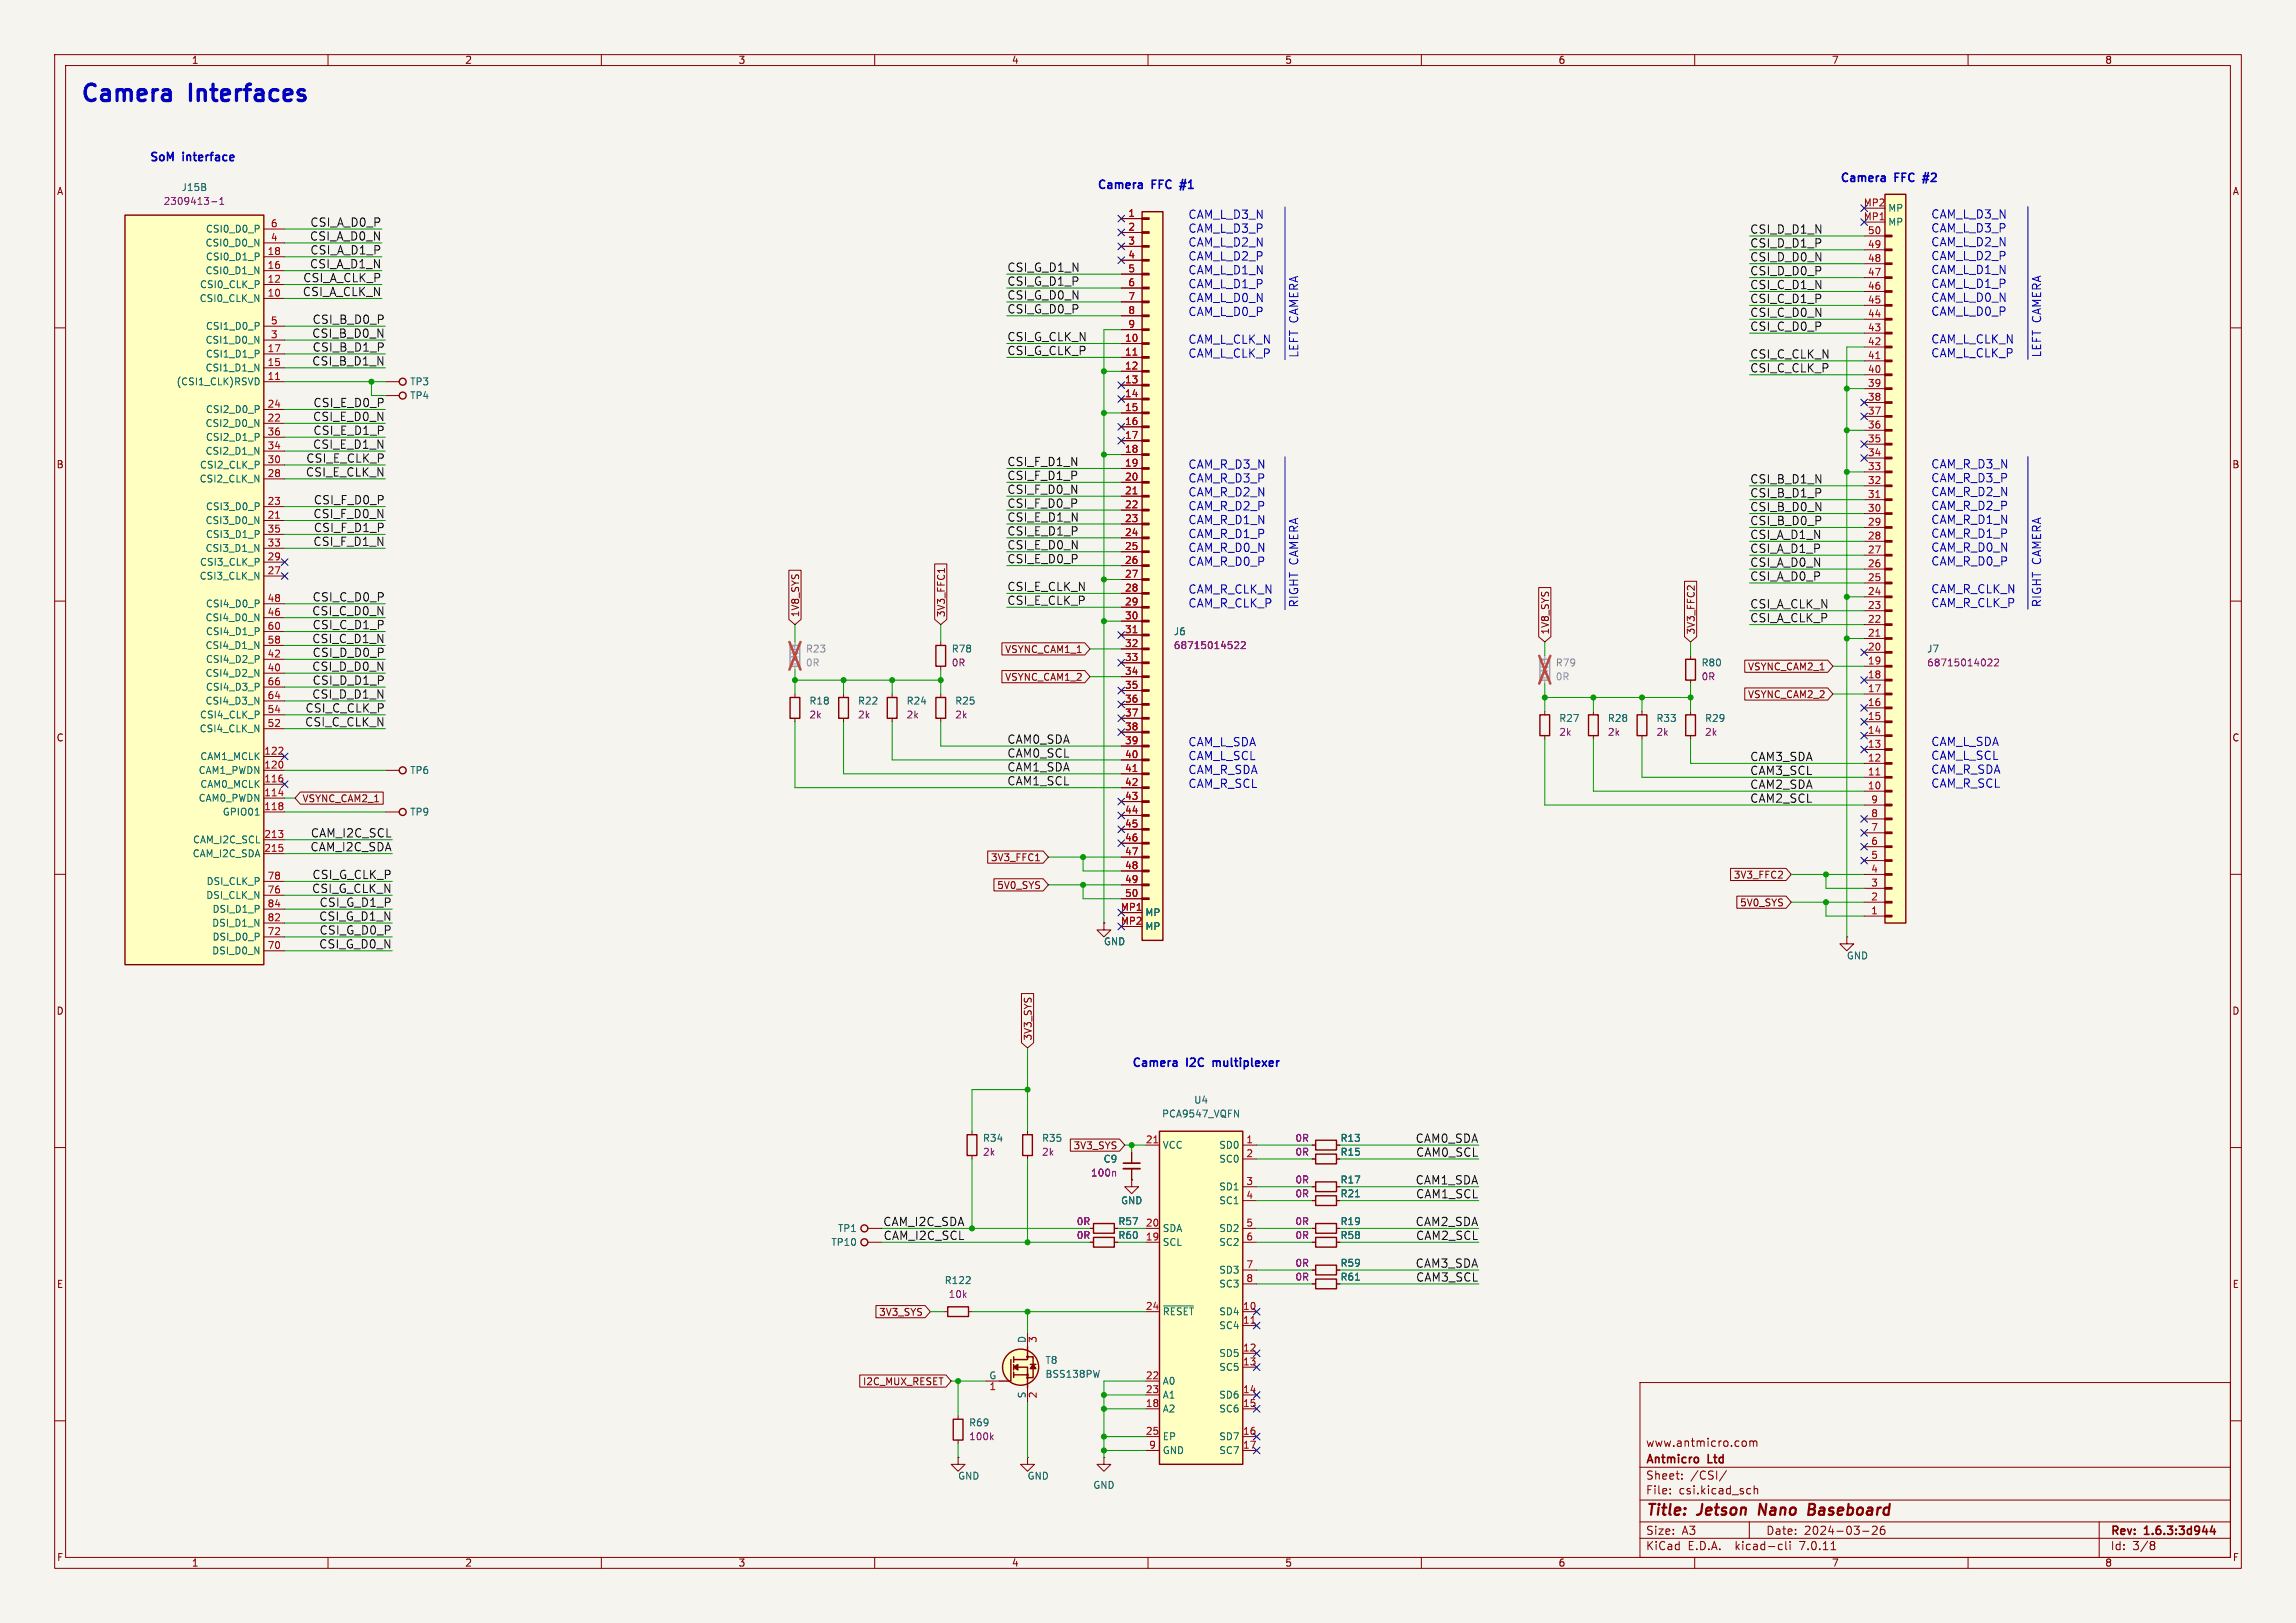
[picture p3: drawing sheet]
<svg xmlns="http://www.w3.org/2000/svg" width="420mm" height="297mm" viewBox="0 0 420 297" stroke-linecap="round" stroke-linejoin="round" font-family="sans-serif">
<defs><g id="words">
<g font-size="4.2" fill="#0000c2">
<text x="14.6" y="18.8">Camera</text>
<text x="34.9" y="18.8">Interfaces</text>
</g>
<g font-size="2.8" fill="#840000">
<text x="301" y="277.9">Title:</text>
<text x="310.6" y="277.9">Jetson</text>
<text x="322.6" y="277.9">Nano</text>
<text x="332.4" y="277.9">Baseboard</text>
</g>
<g font-size="2.1" fill="#0000c2">
<text x="27.3" y="29.6">SoM</text>
<text x="33.5" y="29.6">interface</text>
<text x="200.7" y="34.7">Camera</text>
<text x="210.8" y="34.7">FFC</text>
<text x="216.6" y="34.7">#1</text>
<text x="336.5" y="33.4">Camera</text>
<text x="346.7" y="33.4">FFC</text>
<text x="352.5" y="33.4">#2</text>
<text x="217.3" y="40.2">CAM_L_D3_N</text>
<text x="353.2" y="40.1">CAM_L_D3_N</text>
<text x="217.3" y="45.2">CAM_L_D2_N</text>
<text x="217.3" y="42.7">CAM_L_D3_P</text>
<text x="217.3" y="47.8">CAM_L_D2_P</text>
<text x="353.2" y="47.7">CAM_L_D2_P</text>
<text x="353.2" y="45.2">CAM_L_D2_N</text>
<text x="353.2" y="42.7">CAM_L_D3_P</text>
<text x="217.3" y="52.9">CAM_L_D1_P</text>
<text x="217.3" y="50.3">CAM_L_D1_N</text>
<text x="353.2" y="50.3">CAM_L_D1_N</text>
<text x="353.2" y="52.8">CAM_L_D1_P</text>
<text x="217.3" y="57.9">CAM_L_D0_P</text>
<text x="217.3" y="55.4">CAM_L_D0_N</text>
<text x="353.2" y="55.4">CAM_L_D0_N</text>
<text x="353.2" y="57.9">CAM_L_D0_P</text>
<text x="217.3" y="65.6">CAM_L_CLK_P</text>
<text x="217.3" y="63">CAM_L_CLK_N</text>
<text x="237.6" y="65.6" transform="rotate(-90 237.6 65.6)">LEFT CAMERA</text>
<text x="353.2" y="65.5">CAM_L_CLK_P</text>
<text x="353.2" y="63">CAM_L_CLK_N</text>
<text x="373.5" y="65.5" transform="rotate(-90 373.5 65.5)">LEFT CAMERA</text>
<text x="217.3" y="88.4">CAM_R_D3_P</text>
<text x="217.3" y="85.9">CAM_R_D3_N</text>
<text x="353.2" y="85.8">CAM_R_D3_N</text>
<text x="353.2" y="88.4">CAM_R_D3_P</text>
<text x="217.3" y="91">CAM_R_D2_N</text>
<text x="217.3" y="93.5">CAM_R_D2_P</text>
<text x="353.2" y="93.5">CAM_R_D2_P</text>
<text x="353.2" y="96">CAM_R_D1_N</text>
<text x="353.2" y="90.9">CAM_R_D2_N</text>
<text x="217.3" y="96">CAM_R_D1_N</text>
<text x="217.3" y="101.1">CAM_R_D0_N</text>
<text x="217.3" y="98.6">CAM_R_D1_P</text>
<text x="353.2" y="101.1">CAM_R_D0_N</text>
<text x="353.2" y="98.5">CAM_R_D1_P</text>
<text x="217.3" y="103.7">CAM_R_D0_P</text>
<text x="353.2" y="103.6">CAM_R_D0_P</text>
<text x="217.3" y="111.3">CAM_R_CLK_P</text>
<text x="217.3" y="108.7">CAM_R_CLK_N</text>
<text x="237.6" y="111.3" transform="rotate(-90 237.6 111.3)">RIGHT CAMERA</text>
<text x="353.2" y="111.2">CAM_R_CLK_P</text>
<text x="353.2" y="108.7">CAM_R_CLK_N</text>
<text x="373.5" y="111.2" transform="rotate(-90 373.5 111.2)">RIGHT CAMERA</text>
<text x="217.3" y="136.7">CAM_L_SDA</text>
<text x="353.2" y="136.6">CAM_L_SDA</text>
<text x="217.3" y="141.8">CAM_R_SDA</text>
<text x="217.3" y="139.2">CAM_L_SCL</text>
<text x="353.2" y="141.7">CAM_R_SDA</text>
<text x="353.2" y="139.2">CAM_L_SCL</text>
<text x="217.3" y="144.3">CAM_R_SCL</text>
<text x="353.2" y="144.3">CAM_R_SCL</text>
<text x="207" y="195.3">Camera</text>
<text x="217.2" y="195.3">I2C</text>
<text x="222.6" y="195.3">multiplexer</text>
</g>
<g font-size="2.1" fill="#0f0f0f">
<text x="56.7" y="41.6">CSI_A_D0_P</text>
<text x="56.6" y="44.1">CSI_A_D0_N</text>
<text x="56.7" y="46.7">CSI_A_D1_P</text>
<text x="320" y="42.9">CSI_D_D1_N</text>
<text x="320" y="47.9">CSI_D_D0_N</text>
<text x="320" y="45.4">CSI_D_D1_P</text>
<text x="55.4" y="51.8">CSI_A_CLK_P</text>
<text x="56.6" y="49.2">CSI_A_D1_N</text>
<text x="184.1" y="49.9">CSI_G_D1_N</text>
<text x="184.1" y="52.4">CSI_G_D1_P</text>
<text x="320" y="50.5">CSI_D_D0_P</text>
<text x="320" y="53">CSI_C_D1_N</text>
<text x="55.3" y="54.3">CSI_A_CLK_N</text>
<text x="57.1" y="59.4">CSI_B_D0_P</text>
<text x="184.1" y="54.9">CSI_G_D0_N</text>
<text x="184.1" y="57.5">CSI_G_D0_P</text>
<text x="320" y="55.6">CSI_C_D1_P</text>
<text x="320" y="58.1">CSI_C_D0_N</text>
<text x="57.1" y="61.9">CSI_B_D0_N</text>
<text x="57.1" y="64.5">CSI_B_D1_P</text>
<text x="184.1" y="62.6">CSI_G_CLK_N</text>
<text x="184.1" y="65.1">CSI_G_CLK_P</text>
<text x="320" y="65.7">CSI_C_CLK_N</text>
<text x="320" y="60.6">CSI_C_D0_P</text>
<text x="57.1" y="67">CSI_B_D1_N</text>
<text x="320" y="68.3">CSI_C_CLK_P</text>
<text x="57.2" y="77.2">CSI_E_D0_N</text>
<text x="57.2" y="82.2">CSI_E_D1_N</text>
<text x="57.3" y="79.7">CSI_E_D1_P</text>
<text x="55.9" y="87.3">CSI_E_CLK_N</text>
<text x="56" y="84.8">CSI_E_CLK_P</text>
<text x="184.1" y="88">CSI_F_D1_P</text>
<text x="184.1" y="85.4">CSI_F_D1_N</text>
<text x="320" y="88.6">CSI_B_D1_N</text>
<text x="57.3" y="94.9">CSI_F_D0_N</text>
<text x="57.3" y="92.4">CSI_F_D0_P</text>
<text x="184.1" y="93">CSI_F_D0_P</text>
<text x="184.1" y="90.5">CSI_F_D0_N</text>
<text x="184.1" y="95.6">CSI_E_D1_N</text>
<text x="320" y="93.7">CSI_B_D0_N</text>
<text x="320" y="91.1">CSI_B_D1_P</text>
<text x="57.3" y="100">CSI_F_D1_N</text>
<text x="57.3" y="97.5">CSI_F_D1_P</text>
<text x="184.1" y="98.1">CSI_E_D1_P</text>
<text x="184.1" y="100.7">CSI_E_D0_N</text>
<text x="320" y="101.3">CSI_A_D1_P</text>
<text x="320" y="98.7">CSI_A_D1_N</text>
<text x="320" y="96.2">CSI_B_D0_P</text>
<text x="184.1" y="103.2">CSI_E_D0_P</text>
<text x="320" y="106.4">CSI_A_D0_P</text>
<text x="320" y="103.8">CSI_A_D0_N</text>
<text x="57.1" y="112.7">CSI_C_D0_N</text>
<text x="57.1" y="110.2">CSI_C_D0_P</text>
<text x="184.1" y="110.8">CSI_E_CLK_P</text>
<text x="184.1" y="108.3">CSI_E_CLK_N</text>
<text x="320" y="114">CSI_A_CLK_P</text>
<text x="320" y="111.4">CSI_A_CLK_N</text>
<text x="57.1" y="117.8">CSI_C_D1_N</text>
<text x="57.1" y="115.3">CSI_C_D1_P</text>
<text x="57.1" y="122.9">CSI_D_D0_N</text>
<text x="57.1" y="120.3">CSI_D_D0_P</text>
<text x="57.1" y="125.4">CSI_D_D1_P</text>
<text x="55.8" y="130.5">CSI_C_CLK_P</text>
<text x="57.1" y="128">CSI_D_D1_N</text>
<text x="55.7" y="133">CSI_C_CLK_N</text>
<text x="184.1" y="136.2">CAM0_SDA</text>
<text x="184.1" y="141.3">CAM1_SDA</text>
<text x="184.1" y="138.8">CAM0_SCL</text>
<text x="184.1" y="143.8">CAM1_SCL</text>
<text x="320" y="139.4">CAM3_SDA</text>
<text x="320" y="141.9">CAM3_SCL</text>
<text x="320" y="147">CAM2_SCL</text>
<text x="320" y="144.5">CAM2_SDA</text>
<text x="56.7" y="155.9">CAM_I2C_SDA</text>
<text x="56.8" y="153.4">CAM_I2C_SCL</text>
<text x="57.1" y="161">CSI_G_CLK_P</text>
<text x="57" y="163.5">CSI_G_CLK_N</text>
<text x="58.4" y="166.1">CSI_G_D1_P</text>
<text x="58.3" y="173.7">CSI_G_D0_N</text>
<text x="58.3" y="168.6">CSI_G_D1_N</text>
<text x="58.4" y="171.1">CSI_G_D0_P</text>
<text x="258.9" y="209.2">CAM0_SDA</text>
<text x="259" y="211.8">CAM0_SCL</text>
<text x="258.9" y="216.9">CAM1_SDA</text>
<text x="259" y="219.4">CAM1_SCL</text>
<text x="161.5" y="224.5">CAM_I2C_SDA</text>
<text x="161.6" y="227">CAM_I2C_SCL</text>
<text x="258.9" y="224.5">CAM2_SDA</text>
<text x="259" y="227">CAM2_SCL</text>
<text x="258.9" y="232.1">CAM3_SDA</text>
<text x="259" y="234.6">CAM3_SCL</text>
</g>
<text font-size="2.1" fill="#009600" x="57.3" y="74.6">CSI_E_D0_P</text>
<g font-size="2.1" fill="#840000">
<text x="301" y="268.2">Antmicro</text>
<text x="301" y="265">www.antmicro.com</text>
<text x="312.5" y="268.2">Ltd</text>
<text x="301" y="273.7">File:</text>
<text x="301" y="271">Sheet:</text>
<text x="307.1" y="273.7">csi.kicad_sch</text>
<text x="309.2" y="271">/CSI/</text>
<text x="301" y="281.1">Size:</text>
<text x="307.6" y="281.1">A3</text>
<text x="323" y="281.1">Date:</text>
<text x="330" y="281.1">2024-03-26</text>
<text x="386" y="281.3">Rev:</text>
<text x="392.4" y="281.3">1.6.3:3d944</text>
<text x="301" y="283.9">KiCad</text>
<text x="308.7" y="283.9">E.D.A.</text>
<text x="317.6" y="283.9">kicad-cli</text>
<text x="329.5" y="283.9">7.0.11</text>
<text x="386" y="283.9">Id:</text>
<text x="390.1" y="283.9">3/8</text>
</g>
<g font-size="1.8" fill="#840000">
<text x="35" y="11.9">1</text>
<text x="85" y="11.9">2</text>
<text x="135" y="11.9">3</text>
<text x="185" y="11.9">4</text>
<text x="235" y="11.9">5</text>
<text x="285" y="11.9">6</text>
<text x="335" y="11.9">7</text>
<text x="385" y="11.9">8</text>
<text x="10.3" y="35.9">A</text>
<text x="408.3" y="35.9">A</text>
<text x="10.3" y="85.9">B</text>
<text x="408.2" y="85.9">B</text>
<text x="146.4" y="113" transform="rotate(-90 146.4 113)">1V8_SYS</text>
<text x="173" y="113" transform="rotate(-90 173 113)">3V3_FFC1</text>
<text x="183.8" y="119.7">VSYNC_CAM1_1</text>
<text x="283.5" y="116.2" transform="rotate(-90 283.5 116.2)">1V8_SYS</text>
<text x="310.2" y="116.2" transform="rotate(-90 310.2 116.2)">3V3_FFC2</text>
<text x="183.8" y="124.8">VSYNC_CAM1_2</text>
<text x="319.7" y="122.9">VSYNC_CAM2_1</text>
<text x="319.7" y="128">VSYNC_CAM2_2</text>
<text x="10.3" y="135.9">C</text>
<text x="408.2" y="135.9">C</text>
<text x="55.2" y="147">VSYNC_CAM2_1</text>
<text x="181.2" y="157.8">3V3_FFC1</text>
<text x="317.1" y="161">3V3_FFC2</text>
<text x="182.3" y="162.9">5V0_SYS</text>
<text x="318.2" y="166.1">5V0_SYS</text>
<text x="10.3" y="185.9">D</text>
<text x="408.2" y="185.9">D</text>
<text x="188.9" y="190.5" transform="rotate(-90 188.9 190.5)">3V3_SYS</text>
<text x="196.3" y="210.5">3V3_SYS</text>
<text x="10.3" y="235.9">E</text>
<text x="408.3" y="235.9">E</text>
<text x="160.7" y="241">3V3_SYS</text>
<text x="157.8" y="253.7">I2C_MUX_RESET</text>
<text x="10.3" y="285.9">F</text>
<text x="35" y="286.9">1</text>
<text x="85" y="286.9">2</text>
<text x="135" y="286.9">3</text>
<text x="185" y="286.9">4</text>
<text x="235" y="286.9">5</text>
<text x="285" y="286.9">6</text>
<text x="335" y="286.9">7</text>
<text x="385" y="286.9">8</text>
<text x="408.3" y="285.9">F</text>
</g>
<g font-size="1.8" fill="#006464">
<text x="33.1" y="35.2">J15B</text>
<text x="345.3" y="41.5">MP</text>
<text x="345.3" y="39">MP</text>
<text x="37.5" y="45.3">CSI0_D0_N</text>
<text x="37.6" y="47.9">CSI0_D1_P</text>
<text x="37.6" y="42.8">CSI0_D0_P</text>
<text x="36.5" y="52.9">CSI0_CLK_P</text>
<text x="37.5" y="50.4">CSI0_D1_N</text>
<text x="36.4" y="55.5">CSI0_CLK_N</text>
<text x="37.5" y="63.1">CSI1_D0_N</text>
<text x="37.6" y="65.6">CSI1_D1_P</text>
<text x="37.6" y="60.6">CSI1_D0_P</text>
<text x="32.2" y="70.7">(CSI1_CLK)RSVD</text>
<text x="37.5" y="68.2">CSI1_D1_N</text>
<text x="74.9" y="70.7">TP3</text>
<text x="37.6" y="75.8">CSI2_D0_P</text>
<text x="74.9" y="73.3">TP4</text>
<text x="37.5" y="78.3">CSI2_D0_N</text>
<text x="37.5" y="83.4">CSI2_D1_N</text>
<text x="37.6" y="80.9">CSI2_D1_P</text>
<text x="36.4" y="88.5">CSI2_CLK_N</text>
<text x="36.5" y="86">CSI2_CLK_P</text>
<text x="37.6" y="93.6">CSI3_D0_P</text>
<text x="37.5" y="96.1">CSI3_D0_N</text>
<text x="37.5" y="101.2">CSI3_D1_N</text>
<text x="37.6" y="98.7">CSI3_D1_P</text>
<text x="36.4" y="106.3">CSI3_CLK_N</text>
<text x="36.5" y="103.7">CSI3_CLK_P</text>
<text x="37.5" y="113.9">CSI4_D0_N</text>
<text x="37.6" y="111.4">CSI4_D0_P</text>
<text x="37.5" y="119">CSI4_D1_N</text>
<text x="37.6" y="116.4">CSI4_D1_P</text>
<text x="174" y="119.6">R78</text>
<text x="214.6" y="116.4">J6</text>
<text x="352.4" y="119.6">J7</text>
<text x="37.5" y="124.1">CSI4_D2_N</text>
<text x="37.6" y="121.5">CSI4_D2_P</text>
<text x="311.2" y="122.1">R80</text>
<text x="36.5" y="131.7">CSI4_CLK_P</text>
<text x="37.5" y="129.1">CSI4_D3_N</text>
<text x="37.6" y="126.6">CSI4_D3_P</text>
<text x="148" y="129.1">R18</text>
<text x="156.9" y="129.1">R22</text>
<text x="165.7" y="129.1">R24</text>
<text x="174.6" y="129.1">R25</text>
<text x="36.4" y="134.2">CSI4_CLK_N</text>
<text x="285.1" y="132.3">R27</text>
<text x="294" y="132.3">R28</text>
<text x="302.9" y="132.3">R33</text>
<text x="311.8" y="132.3">R29</text>
<text x="36.2" y="141.8">CAM1_PWDN</text>
<text x="36.5" y="139.3">CAM1_MCLK</text>
<text x="74.9" y="141.8">TP6</text>
<text x="36.2" y="146.9">CAM0_PWDN</text>
<text x="36.5" y="144.4">CAM0_MCLK</text>
<text x="40.7" y="149.5">GPIO01</text>
<text x="74.9" y="149.5">TP9</text>
<text x="35.2" y="154.5">CAM_I2C_SCL</text>
<text x="35.2" y="157.1">CAM_I2C_SDA</text>
<text x="37.6" y="164.7">DSI_CLK_N</text>
<text x="37.7" y="162.2">DSI_CLK_P</text>
<text x="38.8" y="167.2">DSI_D1_P</text>
<text x="209.4" y="167.9">MP</text>
<text x="38.7" y="169.8">DSI_D1_N</text>
<text x="38.8" y="172.3">DSI_D0_P</text>
<text x="201.8" y="173.2">GND</text>
<text x="209.4" y="170.4">MP</text>
<text x="38.7" y="174.9">DSI_D0_N</text>
<text x="337.7" y="175.8">GND</text>
<text x="218.3" y="202.2">U4</text>
<text x="179.7" y="209.1">R34</text>
<text x="190.5" y="209.1">R35</text>
<text x="212.5" y="204.7">PCA9547_VQFN</text>
<text x="245.1" y="209.1">R13</text>
<text x="201.8" y="213">C9</text>
<text x="212.6" y="210.4">VCC</text>
<text x="222.9" y="210.4">SD0</text>
<text x="222.9" y="213">SC0</text>
<text x="245.1" y="211.7">R15</text>
<text x="205" y="220.6">GND</text>
<text x="222.9" y="218">SD1</text>
<text x="222.9" y="220.6">SC1</text>
<text x="245.1" y="216.8">R17</text>
<text x="245.1" y="219.3">R21</text>
<text x="153.2" y="225.7">TP1</text>
<text x="204.5" y="224.4">R57</text>
<text x="204.5" y="226.9">R60</text>
<text x="212.6" y="225.7">SDA</text>
<text x="222.9" y="225.7">SD2</text>
<text x="245.1" y="226.9">R58</text>
<text x="245.1" y="224.4">R19</text>
<text x="152" y="228.2">TP10</text>
<text x="212.6" y="228.2">SCL</text>
<text x="222.9" y="228.2">SC2</text>
<text x="222.9" y="233.3">SD3</text>
<text x="245.1" y="232">R59</text>
<text x="172.7" y="235.2">R122</text>
<text x="222.9" y="235.8">SC3</text>
<text x="245.1" y="234.5">R61</text>
<text x="187.7" y="245.8" transform="rotate(-90 187.7 245.8)">D</text>
<text x="212.6" y="240.9">~{RESET}</text>
<text x="222.9" y="240.9">SD4</text>
<text x="222.9" y="243.4">SC4</text>
<text x="191.1" y="249.8">T8</text>
<text x="222.9" y="248.5">SD5</text>
<text x="222.9" y="251.1">SC5</text>
<text x="180.9" y="252.5">G</text>
<text x="187.7" y="256" transform="rotate(-90 187.7 256)">S</text>
<text x="191.1" y="252.3">BSS138PW</text>
<text x="212.6" y="253.6">A0</text>
<text x="212.6" y="256.1">A1</text>
<text x="222.9" y="256.1">SD6</text>
<text x="177.2" y="261.2">R69</text>
<text x="212.6" y="258.7">A2</text>
<text x="212.6" y="263.8">EP</text>
<text x="222.9" y="258.7">SC6</text>
<text x="222.9" y="263.8">SD7</text>
<text x="212.6" y="266.3">GND</text>
<text x="222.9" y="266.3">SC7</text>
<text x="175.2" y="271">GND</text>
<text x="187.9" y="271">GND</text>
<text x="199.9" y="272.6">GND</text>
</g>
<g font-size="1.8" fill="#840084">
<text x="29.8" y="37.7">2309413-1</text>
<text x="214.6" y="119">68715014522</text>
<text x="174" y="122.1">0R</text>
<text x="311.2" y="124.7">0R</text>
<text x="352.4" y="122.1">68715014022</text>
<text x="148" y="131.7">2k</text>
<text x="156.9" y="131.7">2k</text>
<text x="165.7" y="131.7">2k</text>
<text x="174.6" y="131.7">2k</text>
<text x="285.1" y="134.8">2k</text>
<text x="294" y="134.8">2k</text>
<text x="302.9" y="134.8">2k</text>
<text x="311.8" y="134.8">2k</text>
<text x="236.9" y="209.1">0R</text>
<text x="179.7" y="211.7">2k</text>
<text x="190.5" y="211.7">2k</text>
<text x="199.5" y="215.5">100n</text>
<text x="236.9" y="211.7">0R</text>
<text x="236.9" y="216.8">0R</text>
<text x="236.9" y="219.3">0R</text>
<text x="196.9" y="224.4">0R</text>
<text x="196.9" y="226.9">0R</text>
<text x="236.9" y="226.9">0R</text>
<text x="236.9" y="224.4">0R</text>
<text x="236.9" y="232">0R</text>
<text x="173.4" y="237.7">10k</text>
<text x="236.9" y="234.5">0R</text>
<text x="177.2" y="263.8">100k</text>
</g>
<g font-size="1.8" fill="#a90000">
<text x="49.5" y="41.7">6</text>
<text x="206.3" y="39.8">1</text>
<text x="340.8" y="40.4">MP1</text>
<text x="340.8" y="37.8">MP2</text>
<text x="48.9" y="46.7">18</text>
<text x="49.5" y="44.2">4</text>
<text x="206.3" y="42.3">2</text>
<text x="206.3" y="44.8">3</text>
<text x="206.3" y="47.4">4</text>
<text x="341.6" y="45.5">49</text>
<text x="341.6" y="42.9">50</text>
<text x="48.9" y="51.8">12</text>
<text x="48.9" y="49.3">16</text>
<text x="206.3" y="49.9">5</text>
<text x="206.3" y="52.5">6</text>
<text x="341.6" y="53.1">46</text>
<text x="341.6" y="50.5">47</text>
<text x="341.6" y="48">48</text>
<text x="48.9" y="54.4">10</text>
<text x="49.5" y="59.4">5</text>
<text x="206.3" y="55">7</text>
<text x="206.3" y="57.5">8</text>
<text x="341.6" y="58.2">44</text>
<text x="341.6" y="55.6">45</text>
<text x="48.9" y="64.5">17</text>
<text x="49.5" y="62">3</text>
<text x="205.7" y="62.6">10</text>
<text x="205.7" y="65.2">11</text>
<text x="206.3" y="60.1">9</text>
<text x="341.6" y="65.8">41</text>
<text x="341.6" y="63.2">42</text>
<text x="341.6" y="60.7">43</text>
<text x="48.9" y="69.6">11</text>
<text x="48.9" y="67.1">15</text>
<text x="205.7" y="67.7">12</text>
<text x="205.7" y="70.2">13</text>
<text x="341.6" y="70.9">39</text>
<text x="341.6" y="68.3">40</text>
<text x="48.9" y="77.2">22</text>
<text x="48.9" y="74.7">24</text>
<text x="205.7" y="72.8">14</text>
<text x="205.7" y="75.3">15</text>
<text x="205.7" y="77.9">16</text>
<text x="341.6" y="75.9">37</text>
<text x="341.6" y="73.4">38</text>
<text x="48.9" y="82.3">34</text>
<text x="48.9" y="79.8">36</text>
<text x="205.7" y="80.4">17</text>
<text x="205.7" y="82.9">18</text>
<text x="341.6" y="83.6">34</text>
<text x="341.6" y="81">35</text>
<text x="341.6" y="78.5">36</text>
<text x="48.9" y="87.4">28</text>
<text x="48.9" y="84.8">30</text>
<text x="205.7" y="85.5">19</text>
<text x="205.7" y="88">20</text>
<text x="341.6" y="88.6">32</text>
<text x="341.6" y="86.1">33</text>
<text x="48.9" y="95">21</text>
<text x="48.9" y="92.5">23</text>
<text x="205.7" y="90.6">21</text>
<text x="205.7" y="93.1">22</text>
<text x="205.7" y="95.6">23</text>
<text x="341.6" y="93.7">30</text>
<text x="341.6" y="91.2">31</text>
<text x="48.9" y="100.1">33</text>
<text x="48.9" y="97.5">35</text>
<text x="205.7" y="98.2">24</text>
<text x="205.7" y="100.7">25</text>
<text x="341.6" y="101.3">27</text>
<text x="341.6" y="98.8">28</text>
<text x="341.6" y="96.3">29</text>
<text x="48.9" y="105.2">27</text>
<text x="48.9" y="102.6">29</text>
<text x="205.7" y="103.3">26</text>
<text x="205.7" y="105.8">27</text>
<text x="341.6" y="106.4">25</text>
<text x="341.6" y="103.9">26</text>
<text x="48.9" y="112.8">46</text>
<text x="48.9" y="110.2">48</text>
<text x="205.7" y="108.3">28</text>
<text x="205.7" y="110.9">29</text>
<text x="205.7" y="113.4">30</text>
<text x="341.6" y="111.5">23</text>
<text x="341.6" y="109">24</text>
<text x="48.9" y="117.9">58</text>
<text x="48.9" y="115.3">60</text>
<text x="205.7" y="116">31</text>
<text x="205.7" y="118.5">32</text>
<text x="341.6" y="119.1">20</text>
<text x="341.6" y="116.6">21</text>
<text x="341.6" y="114">22</text>
<text x="48.9" y="122.9">40</text>
<text x="48.9" y="120.4">42</text>
<text x="48.9" y="125.5">66</text>
<text x="205.7" y="121">33</text>
<text x="205.7" y="123.6">34</text>
<text x="341.6" y="124.2">18</text>
<text x="341.6" y="121.7">19</text>
<text x="48.9" y="130.6">54</text>
<text x="48.9" y="128">64</text>
<text x="205.7" y="126.1">35</text>
<text x="205.7" y="128.7">36</text>
<text x="205.7" y="131.2">37</text>
<text x="341.6" y="131.8">15</text>
<text x="341.6" y="129.3">16</text>
<text x="341.6" y="126.7">17</text>
<text x="48.9" y="133.1">52</text>
<text x="205.7" y="133.7">38</text>
<text x="205.7" y="136.3">39</text>
<text x="341.6" y="136.9">13</text>
<text x="341.6" y="134.4">14</text>
<text x="48.2" y="143.3">116</text>
<text x="48.2" y="140.7">120</text>
<text x="48.2" y="138.2">122</text>
<text x="205.7" y="138.8">40</text>
<text x="205.7" y="141.4">41</text>
<text x="205.7" y="143.9">42</text>
<text x="341.6" y="142">11</text>
<text x="341.6" y="139.4">12</text>
<text x="48.2" y="145.8">114</text>
<text x="48.2" y="148.3">118</text>
<text x="205.7" y="146.4">43</text>
<text x="205.7" y="149">44</text>
<text x="341.6" y="144.5">10</text>
<text x="342.2" y="149.6">8</text>
<text x="342.2" y="147.1">9</text>
<text x="48.2" y="153.4">213</text>
<text x="48.2" y="156">215</text>
<text x="205.7" y="151.5">45</text>
<text x="205.7" y="154.1">46</text>
<text x="342.2" y="154.7">6</text>
<text x="342.2" y="152.1">7</text>
<text x="48.9" y="161">78</text>
<text x="205.7" y="156.6">47</text>
<text x="205.7" y="159.1">48</text>
<text x="205.7" y="161.7">49</text>
<text x="342.2" y="159.8">4</text>
<text x="342.2" y="157.2">5</text>
<text x="48.9" y="163.6">76</text>
<text x="48.9" y="166.1">84</text>
<text x="204.9" y="166.8">MP1</text>
<text x="205.7" y="164.2">50</text>
<text x="342.2" y="167.4">1</text>
<text x="342.2" y="164.8">2</text>
<text x="342.2" y="162.3">3</text>
<text x="48.9" y="173.7">70</text>
<text x="48.9" y="171.2">72</text>
<text x="48.9" y="168.7">82</text>
<text x="204.9" y="169.3">MP2</text>
<text x="209.5" y="209.3">21</text>
<text x="227.9" y="209.3">1</text>
<text x="227.9" y="211.8">2</text>
<text x="227.9" y="216.9">3</text>
<text x="227.9" y="219.5">4</text>
<text x="209.5" y="227.1">19</text>
<text x="209.5" y="224.5">20</text>
<text x="227.9" y="224.5">5</text>
<text x="227.9" y="227.1">6</text>
<text x="227.9" y="232.2">7</text>
<text x="209.5" y="239.8">24</text>
<text x="227.3" y="239.8">10</text>
<text x="227.9" y="234.7">8</text>
<text x="189.9" y="245.8" transform="rotate(-90 189.9 245.8)">3</text>
<text x="227.3" y="242.3">11</text>
<text x="227.3" y="247.4">12</text>
<text x="227.3" y="249.9">13</text>
<text x="180.9" y="254.7">1</text>
<text x="189.9" y="256" transform="rotate(-90 189.9 256)">2</text>
<text x="209.5" y="257.6">18</text>
<text x="209.5" y="252.5">22</text>
<text x="209.5" y="255">23</text>
<text x="227.3" y="255">14</text>
<text x="227.3" y="257.6">15</text>
<text x="209.5" y="262.6">25</text>
<text x="227.3" y="262.6">16</text>
<text x="210.1" y="265.2">9</text>
<text x="227.3" y="265.2">17</text>
</g>
<g font-size="1.8" fill="#939391">
<text x="147.3" y="119.6">R23</text>
<text x="284.5" y="122.1">R79</text>
</g>
<g font-size="1.8" fill="#9c9b98">
<text x="146.3" y="121.9" transform="rotate(-90 146.3 121.9)">DNP</text>
<text x="147.3" y="122.1">0R</text>
<text x="283.4" y="124.5" transform="rotate(-90 283.4 124.5)">DNP</text>
<text x="284.5" y="124.7">0R</text>
</g>
</g></defs>
<path d="M0 0h420v297h-420z" fill="#f5f4ef" stroke="#f5f4ef" stroke-width=".18"/>
<g fill="none" stroke="#840000" stroke-width=".18">
<path d="M10 10h400v277h-400zM12 12h396v273h-396zM60 10v2M110 10v2M160 10v2M210 10v2M260 10v2M310 10v2M360 10v2M10 60h2M408 60h2M10 110h2"/>
<path d="M408 110h2M300.4 130.2v.6M300.4 134.6v.7M309.2 120v.7M309.2 124.5v.6M10 160h2M408 160h2M10 210h2M207 210.8v2.1M207 213.9v2M408 210h2M10 260h2"/>
<path d="M300 253h108v32h-108zM408 260h2M188 266.7v1.3h1.2l-1.2 1.2-1.3-1.2h1.3M188 266.7h.1M300 278.5h108M300 274.5h108M300 268.5h108M305.5 273.2v.2M305.5 272.5v.1M307.7 270.5v.2M307.7 269.8v.1M315.8 269.1l-1.3 1.9"/>
<path d="M319.2 263.7l.2 .3v.4l-.2 .3M320 278.5v3M320.1 272.4l.1 .1M320.1 263.8l.4-.1 .2 .2M320.1 263.7v1M320.2 273.3l-.1 .1M320.7 263.9l.2-.2 .4 .1 .1 .9M320.7 263.9v.8M320.9 271.9v1.5M320.9 272.5l.2-.1 .3 .1 .1 .9M342.5 279.4l.6-.1 .2 .1 .1 .3-1 1.1h1M344.7 279.3a.59 .59 0 0 0-.8 .6v.6l.2 .2 .4 .1 .2-.2 .1-.5-.1-.2h-.5l-.3 .2"/>
<path d="M384 278.5v6.5M60 285v2M110 285v2M160 285v2M210 285v2M260 285v2M300 281.5h108M310 285v2M325.6 282.6l.4 .1M326 283.5l-.4 .1M326.7 282.1v1.3l.2 .2M327.4 282.1v.1"/>
<path d="M327.4 282.6v1M334.9 283.6h.9M340.7 280.2h1.2M360 285v2M393.6 282.1h.3l.3 .3-.3 .3M393.6 282.7h.3M393.9 282.7l.2 .2 .1 .4-.3 .3h-.3"/>
</g>
<path d="M205.5 212.9h3M404.7 279.2l-.4 1.1h1M405 279.8v1" fill="none" stroke="#840000" stroke-width=".3"/>
<path d="M322 275.2l-.3 2M330.9 276.2h.7M331.6 276.2l.2 .1M331.7 275.2h-.7l-.2 2 .9-.1M331.8 276.1l-.2 .1" fill="none" stroke="#840000" stroke-width=".4"/>
<path d="M205.5 213.9h3" fill="none" stroke="#840000" stroke-width=".33"/>
<path d="M203.9 214.4l.2 .2v.6" fill="none" stroke="#840084" stroke-width=".18"/>
<path d="M299.5 130.8h1.7v3.8h-1.7zM308.4 120.7h1.7v3.8h-1.7z" fill="none" stroke="#840000" stroke-width=".25"/>
<g fill="#ffffc2">
<path d="M185.4 251.6v.5z"/>
<path d="M185.4 251.1v.5z"/>
<path d="M185.4 250.2v.5z"/>
<path d="M185.4 249.7v.5z"/>
<path d="M185.4 248.3v1z"/>
</g>
<path d="M185.4 251.6h2.6" fill="none" stroke="#ffffc2" stroke-width=".18"/>
<g fill="#ffffc2">
<path d="M188.5 249.7h1z"/>
<path d="M185.4 250.2h2.6v3.8z"/>
<path d="M185.4 248.8l2.6-2.4v2.4z"/>
<path d="M187.8 248.3h1.2v3.8h-1.2z"/>
</g>
<g fill="#ffffc2" stroke="#ffffc2" stroke-width=".18">
<path d="M212.1 207h15.2v61h-15.2z"/>
<path d="M208.9 164.3h1.3v.3h-1.3z"/>
<path d="M208.9 161.8h1.3v.3h-1.3z"/>
<path d="M208.9 159.3h1.3v.2h-1.3z"/>
<path d="M208.9 156.7h1.3v.3h-1.3z"/>
<path d="M208.9 154.2h1.3v.2h-1.3z"/>
<path d="M208.9 151.6h1.3v.3h-1.3z"/>
<path d="M208.9 149.1h1.3v.3h-1.3z"/>
<path d="M208.9 146.6h1.3v.2h-1.3z"/>
<path d="M208.9 144h1.3v.3h-1.3z"/>
<path d="M208.9 141.5h1.3v.2h-1.3z"/>
<path d="M208.9 138.9h1.3v.3h-1.3z"/>
<path d="M208.9 136.4h1.3v.3h-1.3z"/>
<path d="M208.9 133.9h1.3v.2h-1.3z"/>
<path d="M208.9 131.3h1.3v.3h-1.3z"/>
<path d="M208.9 128.8h1.3v.2h-1.3z"/>
<path d="M208.9 126.2h1.3v.3h-1.3z"/>
<path d="M208.9 123.7h1.3v.3h-1.3z"/>
<path d="M208.9 121.2h1.3v.2h-1.3z"/>
<path d="M208.9 118.6h1.3v.3h-1.3z"/>
<path d="M208.9 116.1h1.3v.2h-1.3z"/>
<path d="M208.9 113.5h1.3v.3h-1.3z"/>
<path d="M208.9 111h1.3v.3h-1.3z"/>
<path d="M208.9 108.5h1.3v.2h-1.3z"/>
<path d="M208.9 105.9h1.3v.3h-1.3z"/>
<path d="M208.9 103.4h1.3v.2h-1.3z"/>
<path d="M208.9 100.8h1.3v.3h-1.3z"/>
<path d="M208.9 98.3h1.3v.3h-1.3z"/>
<path d="M208.9 95.8h1.3v.2h-1.3z"/>
<path d="M208.9 93.2h1.3v.3h-1.3z"/>
<path d="M208.9 90.7h1.3v.2h-1.3z"/>
<path d="M208.9 88.1h1.3v.3h-1.3z"/>
<path d="M208.9 85.6h1.3v.3h-1.3z"/>
<path d="M208.9 83.1h1.3v.2h-1.3z"/>
<path d="M208.9 80.5h1.3v.3h-1.3z"/>
<path d="M208.9 78h1.3v.2h-1.3z"/>
<path d="M208.9 75.4h1.3v.3h-1.3z"/>
<path d="M208.9 72.9h1.3v.3h-1.3z"/>
<path d="M208.9 70.4h1.3v.2h-1.3z"/>
<path d="M208.9 67.8h1.3v.3h-1.3z"/>
<path d="M208.9 65.3h1.3v.2h-1.3z"/>
<path d="M208.9 62.7h1.3v.3h-1.3z"/>
<path d="M208.9 60.2h1.3v.3h-1.3z"/>
<path d="M208.9 57.7h1.3v.2h-1.3z"/>
<path d="M208.9 55.1h1.3v.3h-1.3z"/>
<path d="M208.9 52.6h1.3v.2h-1.3z"/>
<path d="M208.9 50h1.3v.3h-1.3z"/>
<path d="M208.9 47.5h1.3v.3h-1.3z"/>
<path d="M208.9 45h1.3v.2h-1.3z"/>
<path d="M208.9 42.4h1.3v.3h-1.3z"/>
<path d="M208.9 39.9h1.3v.2h-1.3z"/>
<path d="M208.9 38.7h3.8v133.4h-3.8z"/>
<path d="M344.8 43.1h1.3v.2h-1.3z"/>
<path d="M344.8 45.6h1.3v.2h-1.3z"/>
<path d="M344.8 48.1h1.3v.3h-1.3z"/>
<path d="M344.8 50.7h1.3v.2h-1.3z"/>
<path d="M344.8 53.2h1.3v.3h-1.3z"/>
<path d="M344.8 55.8h1.3v.2h-1.3z"/>
<path d="M344.8 58.3h1.3v.2h-1.3z"/>
<path d="M344.8 60.8h1.3v.3h-1.3z"/>
<path d="M344.8 63.4h1.3v.2h-1.3z"/>
<path d="M344.8 65.9h1.3v.3h-1.3z"/>
<path d="M344.8 68.5h1.3v.2h-1.3z"/>
<path d="M344.8 71h1.3v.2h-1.3z"/>
<path d="M344.8 73.5h1.3v.3h-1.3z"/>
<path d="M344.8 76.1h1.3v.2h-1.3z"/>
<path d="M344.8 78.6h1.3v.3h-1.3z"/>
<path d="M344.8 81.2h1.3v.2h-1.3z"/>
<path d="M344.8 83.7h1.3v.2h-1.3z"/>
<path d="M344.8 86.2h1.3v.3h-1.3z"/>
<path d="M344.8 88.8h1.3v.2h-1.3z"/>
<path d="M344.8 91.3h1.3v.3h-1.3z"/>
<path d="M344.8 93.9h1.3v.2h-1.3z"/>
<path d="M344.8 96.4h1.3v.2h-1.3z"/>
<path d="M344.8 98.9h1.3v.3h-1.3z"/>
<path d="M344.8 101.5h1.3v.2h-1.3z"/>
<path d="M344.8 104h1.3v.3h-1.3z"/>
<path d="M344.8 106.6h1.3v.2h-1.3z"/>
<path d="M344.8 109.1h1.3v.2h-1.3z"/>
<path d="M344.8 111.6h1.3v.3h-1.3z"/>
<path d="M344.8 114.2h1.3v.2h-1.3z"/>
<path d="M344.8 116.7h1.3v.3h-1.3z"/>
<path d="M344.8 119.3h1.3v.2h-1.3z"/>
<path d="M344.8 121.8h1.3v.2h-1.3z"/>
<path d="M344.8 124.3h1.3v.3h-1.3z"/>
<path d="M344.8 126.9h1.3v.2h-1.3z"/>
<path d="M344.8 129.4h1.3v.3h-1.3z"/>
<path d="M344.8 132h1.3v.2h-1.3z"/>
<path d="M344.8 134.5h1.3v.2h-1.3z"/>
<path d="M344.8 137h1.3v.3h-1.3z"/>
<path d="M344.8 139.6h1.3v.2h-1.3z"/>
<path d="M344.8 142.1h1.3v.3h-1.3z"/>
<path d="M344.8 144.7h1.3v.2h-1.3z"/>
<path d="M344.8 147.2h1.3v.2h-1.3z"/>
<path d="M344.8 149.7h1.3v.3h-1.3z"/>
<path d="M344.8 152.3h1.3v.2h-1.3z"/>
<path d="M344.8 154.8h1.3v.3h-1.3z"/>
<path d="M344.8 157.4h1.3v.2h-1.3z"/>
<path d="M344.8 159.9h1.3v.2h-1.3z"/>
<path d="M344.8 162.4h1.3v.3h-1.3z"/>
<path d="M344.8 165h1.3v.2h-1.3z"/>
<path d="M344.8 167.5h1.3v.3h-1.3z"/>
<path d="M344.8 35.6h3.8v133.3h-3.8z"/>
<path d="M22.9 39.4h25.4v137.1h-25.4z"/>
<circle cx="186.7" cy="250.2" r="3.3"/>
<circle cx="188" cy="252.1" r=".13"/>
<circle cx="188" cy="251.6" r=".13"/>
<circle cx="188" cy="248.3" r=".13"/>
</g>
<g fill="none" stroke="#840000" stroke-width=".25">
<path d="M22.9 39.4h25.4v137.1h-25.4zM208.9 39.9h1.3v.2h-1.3zM208.9 38.7h3.8v133.4h-3.8zM344.8 35.6h3.8v133.3h-3.8zM208.9 57.7h1.3v.2h-1.3zM208.9 55.1h1.3v.3h-1.3zM208.9 52.6h1.3v.2h-1.3zM208.9 50h1.3v.3h-1.3zM208.9 47.5h1.3v.3h-1.3zM208.9 45h1.3v.2h-1.3zM208.9 42.4h1.3v.3h-1.3zM344.8 43.1h1.3v.2h-1.3z"/>
<path d="M344.8 45.6h1.3v.2h-1.3zM344.8 48.1h1.3v.3h-1.3zM344.8 50.7h1.3v.2h-1.3zM344.8 53.2h1.3v.3h-1.3zM344.8 55.8h1.3v.2h-1.3zM344.8 58.3h1.3v.2h-1.3zM208.9 78h1.3v.2h-1.3zM208.9 75.4h1.3v.3h-1.3zM208.9 72.9h1.3v.3h-1.3zM208.9 70.4h1.3v.2h-1.3zM208.9 67.8h1.3v.3h-1.3zM208.9 65.3h1.3v.2h-1.3z"/>
<path d="M208.9 62.7h1.3v.3h-1.3zM208.9 60.2h1.3v.3h-1.3zM344.8 60.8h1.3v.3h-1.3zM344.8 63.4h1.3v.2h-1.3zM344.8 65.9h1.3v.3h-1.3zM344.8 68.5h1.3v.2h-1.3zM344.8 71h1.3v.2h-1.3zM344.8 73.5h1.3v.3h-1.3zM344.8 76.1h1.3v.2h-1.3zM344.8 78.6h1.3v.3h-1.3zM208.9 98.3h1.3v.3h-1.3zM208.9 95.8h1.3v.2h-1.3z"/>
<path d="M208.9 93.2h1.3v.3h-1.3zM208.9 90.7h1.3v.2h-1.3zM208.9 88.1h1.3v.3h-1.3zM208.9 85.6h1.3v.3h-1.3zM208.9 83.1h1.3v.2h-1.3zM208.9 80.5h1.3v.3h-1.3zM344.8 81.2h1.3v.2h-1.3zM344.8 83.7h1.3v.2h-1.3zM344.8 86.2h1.3v.3h-1.3zM344.8 88.8h1.3v.2h-1.3zM344.8 91.3h1.3v.3h-1.3zM344.8 93.9h1.3v.2h-1.3z"/>
<path d="M344.8 96.4h1.3v.2h-1.3zM344.8 98.9h1.3v.3h-1.3zM171.2 118.1h1.8v3.8h-1.8zM208.9 118.6h1.3v.3h-1.3zM208.9 116.1h1.3v.2h-1.3zM208.9 113.5h1.3v.3h-1.3zM208.9 111h1.3v.3h-1.3zM208.9 108.5h1.3v.2h-1.3zM208.9 105.9h1.3v.3h-1.3zM208.9 103.4h1.3v.2h-1.3zM208.9 100.8h1.3v.3h-1.3zM344.8 101.5h1.3v.2h-1.3z"/>
<path d="M344.8 104h1.3v.3h-1.3zM344.8 106.6h1.3v.2h-1.3zM344.8 109.1h1.3v.2h-1.3zM344.8 111.6h1.3v.3h-1.3zM344.8 114.2h1.3v.2h-1.3zM344.8 116.7h1.3v.3h-1.3zM344.8 119.3h1.3v.2h-1.3zM144.5 127.6h1.8v3.8h-1.8zM153.4 127.6h1.8v3.8h-1.8zM162.3 127.6h1.8v3.8h-1.8zM171.2 127.6h1.8v3.8h-1.8zM208.9 138.9h1.3v.3h-1.3z"/>
<path d="M208.9 136.4h1.3v.3h-1.3zM208.9 133.9h1.3v.2h-1.3zM208.9 131.3h1.3v.3h-1.3zM208.9 128.8h1.3v.2h-1.3zM208.9 126.2h1.3v.3h-1.3zM208.9 123.7h1.3v.3h-1.3zM208.9 121.2h1.3v.2h-1.3zM281.7 130.8h1.8v3.8h-1.8zM290.6 130.8h1.8v3.8h-1.8zM308.4 130.8h1.7v3.8h-1.7zM344.8 121.8h1.3v.2h-1.3zM344.8 124.3h1.3v.3h-1.3z"/>
<path d="M344.8 126.9h1.3v.2h-1.3zM344.8 129.4h1.3v.3h-1.3zM344.8 132h1.3v.2h-1.3zM344.8 134.5h1.3v.2h-1.3zM344.8 137h1.3v.3h-1.3zM344.8 139.6h1.3v.2h-1.3zM208.9 159.3h1.3v.2h-1.3zM208.9 156.7h1.3v.3h-1.3zM208.9 154.2h1.3v.2h-1.3zM208.9 151.6h1.3v.3h-1.3zM208.9 149.1h1.3v.3h-1.3zM208.9 146.6h1.3v.2h-1.3z"/>
<path d="M208.9 144h1.3v.3h-1.3zM208.9 141.5h1.3v.2h-1.3zM344.8 142.1h1.3v.3h-1.3zM344.8 144.7h1.3v.2h-1.3zM344.8 147.2h1.3v.2h-1.3zM344.8 149.7h1.3v.3h-1.3zM344.8 152.3h1.3v.2h-1.3zM344.8 154.8h1.3v.3h-1.3zM344.8 157.4h1.3v.2h-1.3zM344.8 159.9h1.3v.2h-1.3zM208.9 164.3h1.3v.3h-1.3zM208.9 161.8h1.3v.3h-1.3z"/>
<path d="M344.8 162.4h1.3v.3h-1.3zM344.8 165h1.3v.2h-1.3zM344.8 167.5h1.3v.3h-1.3zM176.9 207.6h1.8v3.9h-1.8zM187.1 207.6h1.7v3.9h-1.7zM212.1 207h15.2v61h-15.2zM240.7 208.7h3.8v1.7h-3.8zM240.7 211.2h3.8v1.8h-3.8zM240.7 216.3h3.8v1.8h-3.8zM240.7 218.8h3.8v1.8h-3.8zM173.4 239.1h3.8v1.8h-3.8zM200 223.9h3.8v1.8h-3.8z"/>
<path d="M200 226.4h3.8v1.8h-3.8zM240.7 234.1h3.8v1.7h-3.8zM240.7 226.4h3.8v1.8h-3.8zM240.7 223.9h3.8v1.8h-3.8zM240.7 231.5h3.8v1.8h-3.8zM174.4 259.7h1.7v3.8h-1.7zM184.9 248.8v3.9h-2M185.4 250.2h2.6v3.8M185.4 248.3v1M185.4 249.7v1M185.4 251.1v1M185.4 251.6h2.6"/>
<path d="M187.8 248.3h1.2v3.8h-1.2M188 246.4v2.4h-2.6M188.5 249.7h1"/>
<circle cx="73.7" cy="72.4" r=".63"/>
<circle cx="73.7" cy="69.8" r=".63"/>
<circle cx="73.7" cy="148.6" r=".63"/>
<circle cx="73.7" cy="141" r=".63"/>
<circle cx="158.1" cy="227.3" r=".63"/>
<circle cx="158.1" cy="224.8" r=".63"/>
<circle cx="186.7" cy="250.2" r="3.3"/>
<circle cx="188" cy="248.3" r=".13"/>
<circle cx="188" cy="252.1" r=".13"/>
<circle cx="188" cy="251.6" r=".13"/>
</g>
<g fill="#840000" stroke="#840000" stroke-width=".25">
<path d="M185.4 250.2l.8-.5v1z"/>
<path d="M189 249.7l.5 .7h-1z"/>
</g>
<g fill="none" stroke="#840000" stroke-width=".18">
<path d="M341 38.1h3.8M48.3 54.6h3.8M48.3 52.1h3.8M48.3 49.5h3.8M48.3 47h3.8M48.3 44.5h3.8M48.3 59.7h3.8M48.3 41.9h3.8M205.1 40h3.8M205.1 42.5h3.8M205.1 45.1h3.8M205.1 47.6h3.8"/>
<path d="M205.1 50.2h3.8M205.1 52.7h3.8M205.1 55.2h3.8M205.1 57.8h3.8M341 58.4h3.8M341 55.9h3.8M341 53.3h3.8M341 50.8h3.8M341 48.3h3.8M341 45.7h3.8M341 43.2h3.8M341 40.6h3.8"/>
<path d="M48.3 69.9h3.8M48.3 67.3h3.8M48.3 64.8h3.8M48.3 77.5h3.8M48.3 74.9h3.8M48.3 62.2h3.8M70.5 72.4h2.5M70.5 69.9h2.5M205.1 62.9h3.8M205.1 65.4h3.8M205.1 67.9h3.8M205.1 70.5h3.8"/>
<path d="M205.1 73h3.8M205.1 75.6h3.8M205.1 78.1h3.8M205.1 60.3h3.8M341 78.7h3.8M341 76.2h3.8M341 73.7h3.8M341 71.1h3.8M341 68.6h3.8M341 66h3.8M341 63.5h3.8M341 61h3.8"/>
<path d="M48.3 95.3h3.8M48.3 92.7h3.8M48.3 87.6h3.8M48.3 85.1h3.8M48.3 82.6h3.8M48.3 97.8h3.8M48.3 80h3.8M205.1 80.6h3.8M205.1 83.2h3.8M205.1 85.7h3.8M205.1 88.3h3.8M205.1 90.8h3.8"/>
<path d="M205.1 93.3h3.8M205.1 95.9h3.8M205.1 98.4h3.8M341 99.1h3.8M341 96.5h3.8M341 94h3.8M341 91.4h3.8M341 88.9h3.8M341 86.4h3.8M341 83.8h3.8M341 81.3h3.8M48.3 105.4h3.8"/>
<path d="M48.3 102.9h3.8M48.3 100.3h3.8M48.3 113h3.8M48.3 110.5h3.8M48.3 118.1h3.8M48.3 115.6h3.8M144.3 104.3h2.2v9l-1.1 1-1.1-1zM171 103.2h2.2v10.1l-1.1 1-1.1-1zM172.1 117.5v.6M172.8 104v.8M183.3 117.6h15.1l1 1.1-1 1.2h-15.1zM205.1 101h3.8"/>
<path d="M205.1 103.5h3.8M205.1 106h3.8M205.1 108.6h3.8M205.1 111.1h3.8M205.1 113.7h3.8M205.1 116.2h3.8M205.1 118.7h3.8M281.5 107.5h2.2v9l-1.1 1-1.1-1zM308.1 106.4h2.3v10.1l-1.2 1-1.1-1zM341 119.4h3.8M341 116.8h3.8M341 114.3h3.8"/>
<path d="M341 111.8h3.8M341 109.2h3.8M341 106.7h3.8M341 104.1h3.8M341 101.6h3.8M48.3 138.4h3.8M48.3 123.2h3.8M48.3 120.7h3.8M48.3 133.4h3.8M48.3 130.8h3.8M48.3 128.3h3.8M48.3 125.7h3.8"/>
<path d="M145.4 127v.6M145.4 131.4v.7M154.3 127v.6M154.3 131.4v.7M163.2 127v.6M163.2 131.4v.7M172.1 121.9v.7M172.1 127v.6M172.1 131.4v.7M183.3 122.7h15.1l1 1.1-1 1.1h-15.1zM205.1 121.3h3.8M205.1 123.8h3.8"/>
<path d="M205.1 126.4h3.8M205.1 128.9h3.8M205.1 131.4h3.8M205.1 134h3.8M205.1 136.5h3.8M205.1 139.1h3.8M282.6 130.2v.6M282.6 134.6v.7M291.5 130.2v.6M291.5 134.6v.7M309.2 130.2v.6M309.2 134.6v.7"/>
<path d="M319.2 125.9h15.1l1 1.1-1 1.1h-15.1zM319.2 120.8h15.1l1 1.1-1 1.1h-15.1zM341 139.7h3.8M341 137.2h3.8M341 134.6h3.8M341 132.1h3.8M341 129.5h3.8M341 127h3.8M341 124.5h3.8M341 121.9h3.8M48.3 141h3.8M48.3 148.6h3.8"/>
<path d="M48.3 146.1h3.8M48.3 143.5h3.8M48.3 153.7h3.8M48.3 156.2h3.8M54.9 144.9h15.2v2.3h-15.2l-.9-1.1zM70.5 141h2.5M70.5 148.6h2.5M180.7 155.7h10.1l1 1.1-1 1.2h-10.1zM189.4 157.5h.8M205.1 141.6h3.8M205.1 144.1h3.8M205.1 146.7h3.8"/>
<path d="M205.1 149.2h3.8M205.1 151.8h3.8M205.1 154.3h3.8M205.1 156.8h3.8M205.1 159.4h3.8M316.6 158.9h10.1l1 1.1-1 1.1h-10.1zM341 144.8h3.8M341 142.2h3.8M341 157.5h3.8M341 154.9h3.8M341 152.4h3.8M341 149.9h3.8"/>
<path d="M341 147.3h3.8M48.3 174h3.8M48.3 171.5h3.8M48.3 163.8h3.8M48.3 161.3h3.8M48.3 168.9h3.8M48.3 166.4h3.8M181.8 160.8h9l1 1.1-1 1.1h-9zM201.9 168.9v1.3h1.3l-1.3 1.3-1.2-1.3h1.2M201.9 168.9h.1M205.1 161.9h3.8M205.1 164.5h3.8"/>
<path d="M205.1 167h3.8M205.1 169.5h3.8M317.7 164h9l1 1.1-1 1.1h-9zM337.8 171.5v1.2h1.3l-1.3 1.3-1.3-1.3h1.3M337.8 171.5h.1M341 167.6h3.8M341 165.1h3.8M341 162.6h3.8M341 160h3.8M186.8 181.8h2.3v9l-1.1 1-1.2-1zM177.8 207v.6M177.8 211.5v.6"/>
<path d="M188 207v.6M188 211.5v.6M195.8 208.4h9l.9 1.2-.9 1.1h-9zM207 215.9v1.3h-1.3l1.3 1.2 1.3-1.2h-1.3M207 215.9h.1M207 210.8v2.1M207 213.9v2M209.5 209.6h2.6M227.3 209.6h2.6M227.3 212.1h2.6M227.3 217.2h2.6M227.3 219.7h2.6"/>
<path d="M240 209.6h.7M240 212.1h.7M240 217.2h.7M240 219.7h.7M244.5 209.6h.6M244.5 212.1h.6M244.5 217.2h.6M244.5 219.7h.6M158.7 224.8h2.6M158.7 227.3h2.6M160.2 238.9h9l1 1.1-1 1.1h-9zM199.4 224.8h.6"/>
<path d="M199.4 227.3h.6M203.8 224.8h.7M203.8 227.3h.7M209.5 224.8h2.6M209.5 227.3h2.6M227.3 224.8h2.6M227.3 227.3h2.6M227.3 232.4h2.6M227.3 234.9h2.6M240 224.8h.7M240 227.3h.7M240 232.4h.7"/>
<path d="M240 234.9h.7M244.5 224.8h.6M244.5 227.3h.6M244.5 232.4h.6M244.5 234.9h.6M157.3 251.6h15.7l1 1.1-1 1.1h-15.7zM172.7 240h.7M175.3 259.1v.6M177.2 240h.6M180.3 252.7h2.6M188 243.8v2.6M188 254v2.5"/>
<path d="M209.5 252.7h2.6M209.5 240h2.6M209.5 255.3h2.6M209.5 257.8h2.6M227.3 240h2.6M227.3 242.6h2.6M227.3 247.6h2.6M227.3 250.2h2.6M227.3 255.3h2.6M227.3 257.8h2.6M175.3 266.7v1.3h1.2l-1.2 1.2-1.3-1.2h1.3M175.3 266.7h.1"/>
<path d="M175.3 263.5v.7M201.9 266.7v1.3h-1.2l1.2 1.2 1.3-1.2h-1.3M201.9 266.7h.1M209.5 262.9h2.6M209.5 265.4h2.6M227.3 262.9h2.6M227.3 265.4h2.6"/>
</g>
<path d="M47.2 69.2l.2 .5-.2 .7M46.7 149.2h.7M225.8 203.1l.7 1.3v-1.3M247.9 219h.8M212.8 239h5.5M247.9 234.3h.8M201.1 250.8l-.3 1.2" fill="none" stroke="#006464" stroke-width=".18"/>
<path d="M144.5 118.1h1.8v3.8h-1.8zM281.7 120.7h1.8v3.8h-1.8z" fill="none" stroke="#9c9b98" stroke-width=".25"/>
<path d="M145.4 117.5v.6M145.4 121.9v.7M282.6 120v.7M282.6 124.5v.6" fill="none" stroke="#9c9b98" stroke-width=".18"/>
<path d="M144.4 117.5l2 5.1M146.4 117.5l-2 5.1M281.6 120l2 5.1M283.6 120l-2 5.1" fill="none" stroke="#eb3a3d" stroke-width=".46"/>
<g fill="none" stroke="#a90000" stroke-width=".18">
<path d="M50.4 69.4h.7M207.3 65h.7M343.1 65.6h.8M50.4 94.8h.7M207.3 90.4h.7M343.1 91h.8M207.3 115.8h.7M343.1 116.4h.8M51 138h.7M51.7 136.9v.4M51 145.2h.8M207.3 141.2h.7"/>
<path d="M343.1 141.8h.8M211.1 209.1h.7M228.8 242.2h.8"/>
</g>
<path d="M38.7 36.9h1M40.2 37.4h.7M40.2 36.5l.4-.4v1.3M225.9 117.5l.4-.1 .3 .4-.8 .9h.8M227.1 117.5l.4-.1 .3 .4-.8 .9h.8M363.7 120.7l.4-.1 .3 .4-.8 .9h.8M364.9 120.7l.4-.1 .3 .4-.8 .9h.8M203.9 214.4l.2 .2v.6M181.3 263l.4 .5M181.7 262.6l-.5 .5" fill="none" stroke="#840084" stroke-width=".18"/>
<path d="M215.8 34.1h1M215.9 33.5h1.1M216.3 32.8l-.4 2M351.7 32.8h1M351.8 32.2h1.1M352.2 31.6l-.4 1.9M221.9 194.1v1M222 194.2l-.1 .1" fill="none" stroke="#0000c2" stroke-width=".3"/>
<path d="M235.1 37.9v27.9M370.9 37.8v28M235.1 83.6v27.9M370.9 83.5v28" fill="none" stroke="#0000c2" stroke-width=".18"/>
<g fill="none" stroke="#009600" stroke-width=".18">
<path d="M52.1 47h17.7M52.1 59.7h18.4M52.1 41.9h17.7M52.1 44.5h17.7M52.1 52.1h17.7M52.1 54.6h17.7M52.1 49.5h17.7M184.1 57.8h21M184.1 50.2h21M184.1 55.2h21M184.1 52.7h21M320 43.2h21"/>
<path d="M320 45.7h21M320 53.3h21M320 55.9h21M320 50.8h21M320 48.3h21M320 58.4h21M52.1 74.9h18.4M52.1 64.8h18.4M52.1 77.5h18.4M52.1 69.9h18.4M52.1 67.3h18.4M52.1 62.2h18.4"/>
<path d="M67.9 69.9v2.5M184.1 62.9h21M184.1 65.4h21M201.9 67.9h3.2M201.9 75.6h3.2M205.1 60.3h-3.2v108.6M320 61h21M320 66h21M320 68.6h21M337.8 78.7h3.2M337.8 71.1h3.2M341 63.5h-3.2v108"/>
<path d="M52.1 85.1h18.4M52.1 80h18.4M52.1 82.6h18.4M52.1 92.7h18.4M52.1 95.3h18.4M52.1 97.8h18.4M52.1 87.6h18.4M184.1 90.8h21M184.1 93.3h21M184.1 98.4h21M184.1 95.9h21M184.1 88.3h21"/>
<path d="M184.1 85.7h21M201.9 83.2h3.2M320 91.4h21M320 94h21M320 99.1h21M320 88.9h21M320 96.5h21M337.8 86.4h3.2M52.1 115.6h18.4M52.1 118.1h18.4M52.1 113h18.4M52.1 110.5h18.4"/>
<path d="M52.1 100.3h18.4M145.4 114.3v3.2M172.1 114.3v3.2M184.1 101h21M184.1 103.5h21M184.1 111.1h21M184.1 108.6h21M199.4 118.7h5.7M201.9 106h3.2M201.9 113.7h3.2M282.6 117.5v2.5M309.2 117.5v2.5"/>
<path d="M320 101.6h21M320 104.1h21M320 111.8h21M320 106.7h21M320 114.3h21M337.8 109.2h3.2M337.8 116.8h3.2M52.1 133.4h18.4M52.1 123.2h18.4M52.1 120.7h18.4M52.1 125.7h18.4M52.1 130.8h18.4"/>
<path d="M52.1 128.3h18.4M145.4 124.5h26.7M145.4 122.6v4.4M145.4 132.1v12h59.7M154.3 132.1v9.5h50.8M154.3 124.5v2.5M163.2 132.1v7h41.9M163.2 124.5v2.5M172.1 132.1v4.4h33M172.1 122.6v4.4M199.4 123.8h5.7M282.6 125.1v5.1"/>
<path d="M282.6 135.3v12h58.4M282.6 127.6h26.6M291.5 127.6v2.6M291.5 135.3v9.5h49.5M300.4 127.6v2.6M300.4 135.3v6.9h40.6M309.2 135.3v4.4h31.8M309.2 125.1v5.1M335.3 121.9h5.7M335.3 127h5.7M52.1 153.7h19.7M52.1 156.2h19.7"/>
<path d="M52.1 141h18.4M52.1 146.1h1.9M52.1 148.6h18.4M191.8 156.8h13.3M198.1 156.8v2.6h7M52.1 174h19.7M52.1 171.5h19.7M52.1 168.9h19.7M52.1 166.4h19.7M52.1 161.3h19.7M52.1 163.8h19.7M191.8 161.9h13.3"/>
<path d="M198.1 161.9v2.6h7M327.7 160h13.3M327.7 165.1h13.3M334 160v2.6h7M334 165.1v2.5h7M188 191.8v15.2M188 199.4h-10.2v7.6M177.8 212.1v12.7M188 212.1v15.2M205.7 209.6h3.8M207 209.6v1.2M229.9 209.6h10.1"/>
<path d="M229.9 212.1h10.1M229.9 219.7h10.1M229.9 217.2h10.1M245.1 209.6h25.4M245.1 212.1h25.4M245.1 219.7h25.4M245.1 217.2h25.4M161.3 227.3h38.1M161.3 224.8h38.1M204.5 227.3h5M204.5 224.8h5M229.9 227.3h10.1"/>
<path d="M229.9 224.8h10.1M229.9 234.9h10.1M229.9 232.4h10.1M245.1 227.3h25.4M245.1 224.8h25.4M245.1 234.9h25.4M245.1 232.4h25.4M170.2 240h2.5M174 252.7h6.3M175.3 252.7v6.4M177.8 240h31.7M188 240v3.8"/>
<path d="M188 256.5v10.2M201.9 257.8h7.6M201.9 255.3h7.6M209.5 252.7h-7.6v14M175.3 264.2v2.5M201.9 262.9h7.6M201.9 265.4h7.6"/>
</g>
<g fill="none" stroke="#000084" stroke-width=".18">
<path d="M204.5 39.4l1.2 1.2M205.7 39.4l-1.2 1.2M340.4 37.5l1.2 1.2M341.6 37.5l-1.2 1.2M204.5 44.5l1.2 1.2M204.5 41.9l1.2 1.3M204.5 47l1.2 1.2M205.7 44.5l-1.2 1.2M205.7 41.9l-1.2 1.3M205.7 47l-1.2 1.2M340.4 40l1.2 1.2M341.6 40l-1.2 1.2"/>
<path d="M204.5 77.5l1.2 1.2M204.5 69.9l1.2 1.2M204.5 72.4l1.2 1.2M205.7 77.5l-1.2 1.2M205.7 69.9l-1.2 1.2M205.7 72.4l-1.2 1.2M340.4 73.1l1.2 1.2M340.4 75.6l1.2 1.2M341.6 73.1l-1.2 1.2M341.6 75.6l-1.2 1.2M204.5 80l1.2 1.3M205.7 80l-1.2 1.3"/>
<path d="M340.4 80.7l1.2 1.2M340.4 83.2l1.2 1.2M341.6 80.7l-1.2 1.2M341.6 83.2l-1.2 1.2M51.5 104.8l1.2 1.2M51.5 102.3l1.2 1.2M52.7 104.8l-1.2 1.2M52.7 102.3l-1.2 1.2M204.5 115.6l1.2 1.2M205.7 115.6l-1.2 1.2M340.4 118.8l1.2 1.2M341.6 118.8l-1.2 1.2"/>
<path d="M51.5 137.8l1.2 1.2M52.7 137.8l-1.2 1.2M204.5 120.7l1.2 1.2M204.5 130.8l1.2 1.3M204.5 128.3l1.2 1.2M204.5 125.8l1.2 1.2M204.5 133.4l1.2 1.2M205.7 120.7l-1.2 1.2M205.7 130.8l-1.2 1.3M205.7 128.3l-1.2 1.2M205.7 125.8l-1.2 1.2M205.7 133.4l-1.2 1.2"/>
<path d="M340.4 123.9l1.2 1.2M340.4 136.6l1.2 1.2M340.4 131.5l1.2 1.2M340.4 128.9l1.2 1.2M340.4 134l1.2 1.2M341.6 123.9l-1.2 1.2M341.6 136.6l-1.2 1.2M341.6 131.5l-1.2 1.2M341.6 128.9l-1.2 1.2M341.6 134l-1.2 1.2M51.5 142.9l1.2 1.2M52.7 142.9l-1.2 1.2"/>
<path d="M204.5 146.1l1.2 1.2M204.5 151.2l1.2 1.2M204.5 148.6l1.2 1.2M204.5 153.7l1.2 1.2M205.7 146.1l-1.2 1.2M205.7 151.2l-1.2 1.2M205.7 148.6l-1.2 1.2M205.7 153.7l-1.2 1.2M340.4 151.8l1.2 1.2M340.4 149.3l1.2 1.2M340.4 156.9l1.2 1.2M340.4 154.3l1.2 1.2"/>
<path d="M341.6 151.8l-1.2 1.2M341.6 149.3l-1.2 1.2M341.6 156.9l-1.2 1.2M341.6 154.3l-1.2 1.2M204.5 166.4l1.2 1.2M204.5 168.9l1.2 1.3M205.7 166.4l-1.2 1.2M205.7 168.9l-1.2 1.3M229.3 239.4l1.2 1.2M230.5 239.4l-1.2 1.2M229.3 249.6l1.2 1.2M229.3 247l1.2 1.3"/>
<path d="M229.3 257.2l1.2 1.2M229.3 254.7l1.2 1.2M229.3 242l1.2 1.2M230.5 249.6l-1.2 1.2M230.5 247l-1.2 1.3M230.5 257.2l-1.2 1.2M230.5 254.7l-1.2 1.2M230.5 242l-1.2 1.2M229.3 264.8l1.2 1.2M229.3 262.3l1.2 1.2M230.5 264.8l-1.2 1.2M230.5 262.3l-1.2 1.2"/>
</g>
<g fill="#009600" stroke="#009600" stroke-width=".18">
<circle cx="201.9" cy="265.4" r=".46"/>
<circle cx="337.8" cy="109.2" r=".46"/>
<circle cx="337.8" cy="116.8" r=".46"/>
<circle cx="334" cy="165.1" r=".46"/>
<circle cx="334" cy="160" r=".46"/>
<circle cx="188" cy="199.4" r=".46"/>
<circle cx="198.1" cy="161.9" r=".46"/>
<circle cx="198.1" cy="156.8" r=".46"/>
<circle cx="207" cy="209.6" r=".46"/>
<circle cx="177.8" cy="224.8" r=".46"/>
<circle cx="175.3" cy="252.7" r=".46"/>
<circle cx="201.9" cy="255.3" r=".46"/>
<circle cx="188" cy="240" r=".46"/>
<circle cx="188" cy="227.3" r=".46"/>
<circle cx="201.9" cy="262.9" r=".46"/>
<circle cx="201.9" cy="257.8" r=".46"/>
<circle cx="154.3" cy="124.5" r=".46"/>
<circle cx="145.4" cy="124.5" r=".46"/>
<circle cx="163.2" cy="124.5" r=".46"/>
<circle cx="67.9" cy="69.9" r=".46"/>
<circle cx="172.1" cy="124.5" r=".46"/>
<circle cx="201.9" cy="83.2" r=".46"/>
<circle cx="201.9" cy="113.7" r=".46"/>
<circle cx="309.2" cy="127.6" r=".46"/>
<circle cx="337.8" cy="86.4" r=".46"/>
<circle cx="337.8" cy="78.7" r=".46"/>
<circle cx="337.8" cy="71.1" r=".46"/>
<circle cx="291.5" cy="127.6" r=".46"/>
<circle cx="282.6" cy="127.6" r=".46"/>
<circle cx="300.4" cy="127.6" r=".46"/>
<circle cx="201.9" cy="75.6" r=".46"/>
<circle cx="201.9" cy="67.9" r=".46"/>
<circle cx="201.9" cy="106" r=".46"/>
</g>
<use href="#words"/>
</svg>
